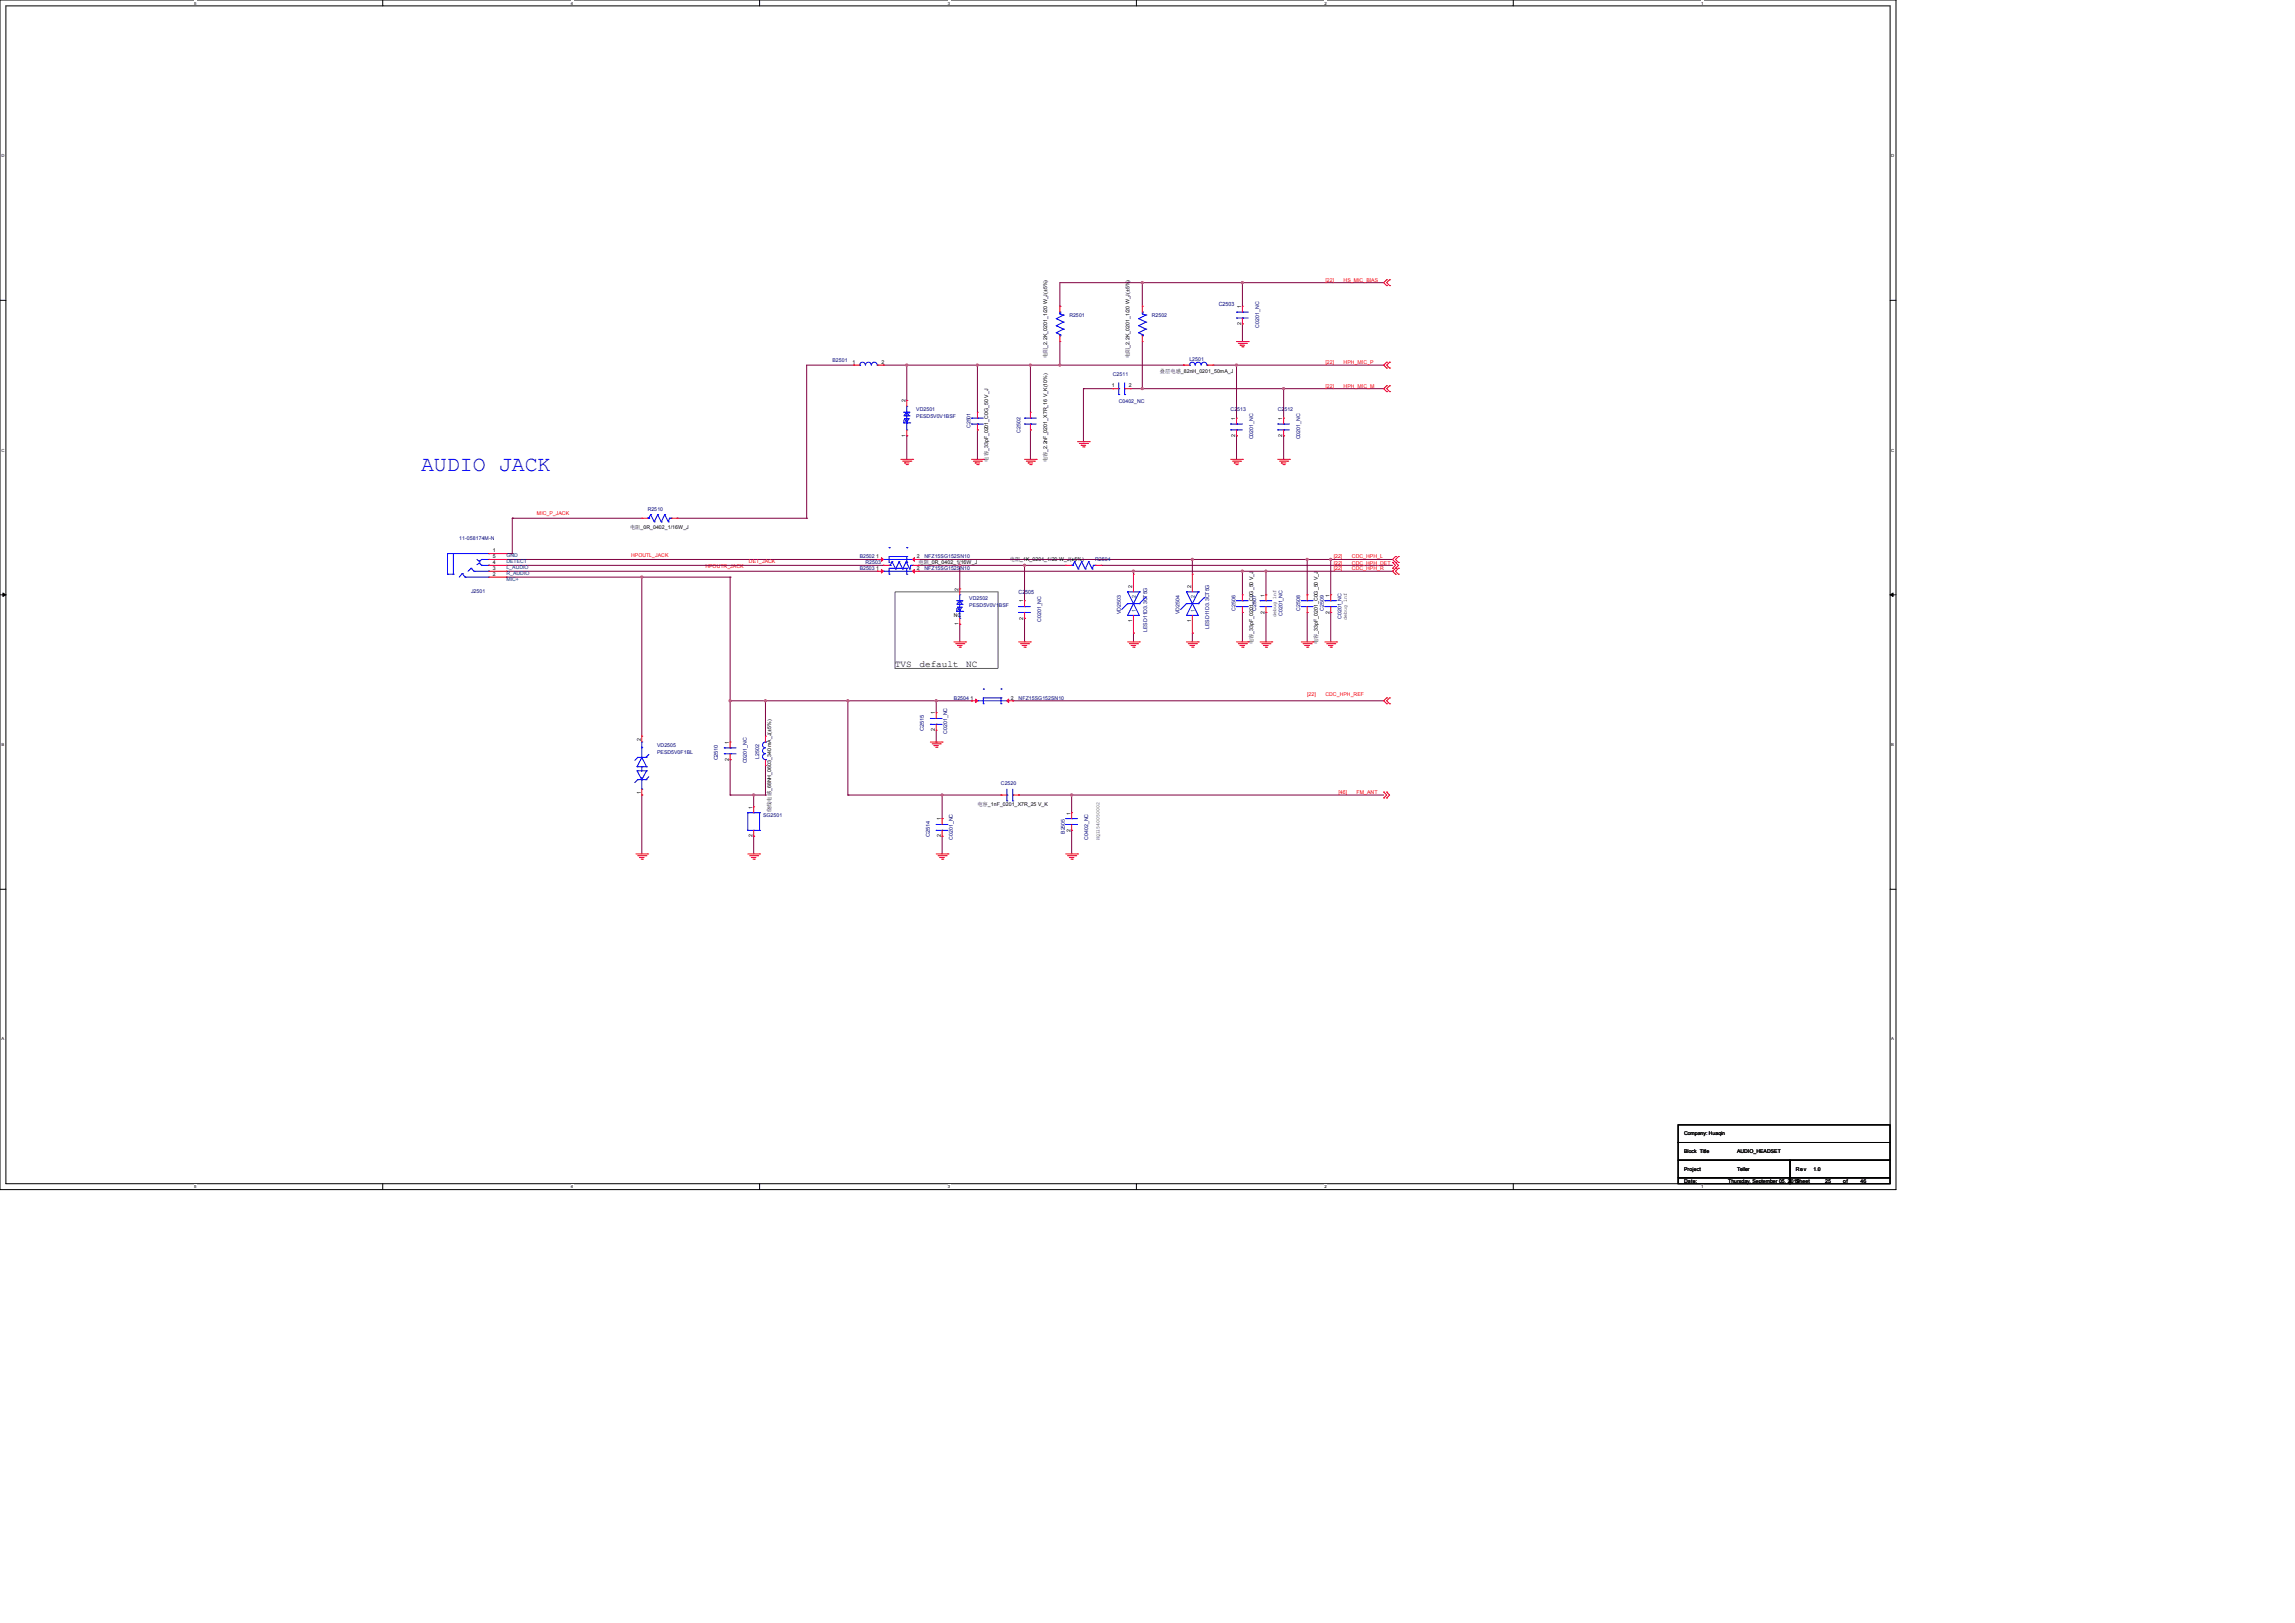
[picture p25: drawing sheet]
<svg xmlns="http://www.w3.org/2000/svg" width="297mm" height="210mm" viewBox="0 0 297 210" stroke-linecap="round" stroke-linejoin="round" font-family="sans-serif">
<defs><g id="words">
<text font-size="2.8" fill="#00f" x="54.5" y="60.9">AUDIO JACK</text>
<g font-size="1.2">
<text x="115.8" y="86.3">TVS</text>
<text x="119" y="86.3">default</text>
<text x="125.1" y="86.3">NC</text>
</g>
<g font-size=".7" fill="#000080">
<text x="138.4" y="41">R2501</text>
<text x="149.1" y="41">R2502</text>
<text x="157.7" y="39.5">C2503</text>
<text x="107.7" y="46.8">B2501</text>
<text x="153.9" y="46.7">L2501</text>
<text x="162.9" y="42.4" transform="rotate(-90 162.9 42.4)">C0201_NC</text>
<text x="118.6" y="53.2">VD2501</text>
<text x="144" y="48.6">C2511</text>
<text x="144.8" y="52.1">C0402_NC</text>
<text x="159.3" y="53.2">C2513</text>
<text x="165.4" y="53.2">C2512</text>
<text x="118.6" y="54.1">PESD5V0V1BSF</text>
<text x="125.6" y="55.4" transform="rotate(-90 125.6 55.4)">C2501</text>
<text x="132.1" y="56" transform="rotate(-90 132.1 56)">C2502</text>
<text x="162.2" y="56.9" transform="rotate(-90 162.2 56.9)">C0201_NC</text>
<text x="168.3" y="56.9" transform="rotate(-90 168.3 56.9)">C0201_NC</text>
<text x="59.4" y="69.8">11-058174M-N</text>
<text x="83.8" y="66.1">R2510</text>
<text x="61" y="76.7">J2501</text>
<text x="111.3" y="73.8">B2503</text>
<text x="111.3" y="72.2">B2502</text>
<text x="112" y="73">R2503</text>
<text x="119.6" y="73.8">NFZ15SG152SN10</text>
<text x="119.6" y="72.2">NFZ15SG152SN10</text>
<text x="125.4" y="77.6">VD2502</text>
<text x="131.8" y="76.9">C2505</text>
<text x="141.7" y="72.6">R2504</text>
<text x="125.4" y="78.5">PESD5V0V1BSF</text>
<text x="134.7" y="80.5" transform="rotate(-90 134.7 80.5)">C0201_NC</text>
<text x="145" y="79.5" transform="rotate(-90 145 79.5)">VD2503</text>
<text x="148.5" y="81.8" transform="rotate(-90 148.5 81.8)">LESD11D3.3CT5G</text>
<text x="152.7" y="79.5" transform="rotate(-90 152.7 79.5)">VD2504</text>
<text x="156.5" y="81.4" transform="rotate(-90 156.5 81.4)">LESD11D3.3CT5G</text>
<text x="159.9" y="79" transform="rotate(-90 159.9 79)">C2506</text>
<text x="162.6" y="79" transform="rotate(-90 162.6 79)">C2507</text>
<text x="166" y="79.7" transform="rotate(-90 166 79.7)">C0201_NC</text>
<text x="168.3" y="79" transform="rotate(-90 168.3 79)">C2508</text>
<text x="171.3" y="79" transform="rotate(-90 171.3 79)">C2509</text>
<text x="173.6" y="80.1" transform="rotate(-90 173.6 80.1)">C0201_NC</text>
<text x="119.6" y="94.6" transform="rotate(-90 119.6 94.6)">C2515</text>
<text x="122.6" y="95" transform="rotate(-90 122.6 95)">C0201_NC</text>
<text x="123.4" y="90.5">B2504</text>
<text x="131.8" y="90.5">NFZ15SG152SN10</text>
<text x="85" y="96.6">VD2505</text>
<text x="85" y="97.5">PESD5V0F1BL</text>
<text x="92.9" y="98.4" transform="rotate(-90 92.9 98.4)">C2510</text>
<text x="96.6" y="98.8" transform="rotate(-90 96.6 98.8)">C0201_NC</text>
<text x="98.3" y="98.2" transform="rotate(-90 98.3 98.2)">L2502</text>
<text x="129.5" y="101.6">C2520</text>
<text x="98.8" y="105.8">SG2501</text>
<text x="137.8" y="107.9" transform="rotate(-90 137.8 107.9)">B2505</text>
<text x="120.3" y="108.3" transform="rotate(-90 120.3 108.3)">C2514</text>
<text x="123.3" y="108.7" transform="rotate(-90 123.3 108.7)">C0201_NC</text>
<text x="140.8" y="108.7" transform="rotate(-90 140.8 108.7)">C0402_NC</text>
</g>
<g font-size=".7">
<text x="160.6" y="39.9" transform="rotate(-90 160.6 39.9)">1</text>
<text x="110.3" y="47.1">1</text>
<text x="114.1" y="47.1">2</text>
<text x="135.5" y="46.3" transform="rotate(-90 135.5 46.3)">电阻_2.2K_0201_1/20 W_J(±5%)</text>
<text x="146.2" y="46.3" transform="rotate(-90 146.2 46.3)">电阻_2.2K_0201_1/20 W_J(±5%)</text>
<text x="160.6" y="42.1" transform="rotate(-90 160.6 42.1)">2</text>
<text x="117.2" y="52" transform="rotate(-90 117.2 52)">2</text>
<text x="143.9" y="50.1">1</text>
<text x="146.1" y="50.1">2</text>
<text x="150.1" y="48.2">叠层电感_82nH_0201_50mA_J</text>
<text x="117.2" y="56.5" transform="rotate(-90 117.2 56.5)">1</text>
<text x="127.9" y="59.7" transform="rotate(-90 127.9 59.7)">电容_33pF_0201_C0G_50 V_J</text>
<text x="135.5" y="59.8" transform="rotate(-90 135.5 59.8)">电容_2.2nF_0201_X7R_16 V_K(10%)</text>
<text x="159.8" y="56.5" transform="rotate(-90 159.8 56.5)">2</text>
<text x="159.8" y="54.3" transform="rotate(-90 159.8 54.3)">1</text>
<text x="165.9" y="56.5" transform="rotate(-90 165.9 56.5)">2</text>
<text x="165.9" y="54.3" transform="rotate(-90 165.9 54.3)">1</text>
<text x="63.8" y="71.5">1</text>
<text x="81.5" y="68.4">电阻_0R_0402_1/16W_J</text>
<text x="63.8" y="74.5">2</text>
<text x="63.8" y="73.7">3</text>
<text x="63.8" y="73">4</text>
<text x="63.8" y="72.2">5</text>
<text x="113.4" y="73.7">1</text>
<text x="113.4" y="72.2">1</text>
<text x="118.6" y="73.7">2</text>
<text x="118.6" y="72.2">2</text>
<text x="118.9" y="73">电阻_0R_0402_1/16W_J</text>
<text x="124" y="76.4" transform="rotate(-90 124 76.4)">2</text>
<text x="130.7" y="72.6">电阻_1K_0201_1/20 W_J(±5%)</text>
<text x="132.4" y="78" transform="rotate(-90 132.4 78)">1</text>
<text x="146.5" y="76.1" transform="rotate(-90 146.5 76.1)">2</text>
<text x="154.1" y="76.1" transform="rotate(-90 154.1 76.1)">2</text>
<text x="163.7" y="77.2" transform="rotate(-90 163.7 77.2)">1</text>
<text x="172" y="77.2" transform="rotate(-90 172 77.2)">1</text>
<text x="123.4" y="79.9">NC</text>
<text x="124" y="80.9" transform="rotate(-90 124 80.9)">1</text>
<text x="132.4" y="80.2" transform="rotate(-90 132.4 80.2)">2</text>
<text x="146.5" y="80.5" transform="rotate(-90 146.5 80.5)">1</text>
<text x="154.1" y="80.5" transform="rotate(-90 154.1 80.5)">1</text>
<text x="162.2" y="83.4" transform="rotate(-90 162.2 83.4)">电容_33pF_0201_C0G_50 V_J</text>
<text x="163.7" y="79.4" transform="rotate(-90 163.7 79.4)">2</text>
<text x="170.6" y="83.4" transform="rotate(-90 170.6 83.4)">电容_33pF_0201_C0G_50 V_J</text>
<text x="172" y="79.4" transform="rotate(-90 172 79.4)">2</text>
<text x="82.9" y="95.9" transform="rotate(-90 82.9 95.9)">2</text>
<text x="121" y="94.6" transform="rotate(-90 121 94.6)">2</text>
<text x="121" y="92.4" transform="rotate(-90 121 92.4)">1</text>
<text x="125.6" y="90.5">1</text>
<text x="130.8" y="90.5">2</text>
<text x="94.3" y="98.4" transform="rotate(-90 94.3 98.4)">2</text>
<text x="94.3" y="96.2" transform="rotate(-90 94.3 96.2)">1</text>
<text x="82.9" y="102.8" transform="rotate(-90 82.9 102.8)">1</text>
<text x="97.4" y="104.6" transform="rotate(-90 97.4 104.6)">1</text>
<text x="99.8" y="105.1" transform="rotate(-90 99.8 105.1)">绕线电感_68NH_0603_340 mA_J(±5%)</text>
<text x="121.8" y="106.2" transform="rotate(-90 121.8 106.2)">1</text>
<text x="126.5" y="104.2">电容_1nF_0201_X7R_25 V_K</text>
<text x="138.5" y="107.6" transform="rotate(-90 138.5 107.6)">2</text>
<text x="138.5" y="105.4" transform="rotate(-90 138.5 105.4)">1</text>
<text x="97.4" y="108.4" transform="rotate(-90 97.4 108.4)">2</text>
<text x="121.8" y="108.4" transform="rotate(-90 121.8 108.4)">2</text>
<text x="217.9" y="146.9">Company: Huaqin</text>
<text x="217.9" y="149.2">Block Title</text>
<text x="224.8" y="149.2">AUDIO_HEADSET</text>
<text x="217.9" y="151.5">Project</text>
<text x="217.9" y="153">Date:</text>
<text x="223.6" y="153">Thursday, September 05, 2019</text>
<text x="224.8" y="151.5">Teller</text>
<text x="232.4" y="151.5">Rev</text>
<text x="232.4" y="153">Sheet</text>
<text x="234.7" y="151.5">1.0</text>
<text x="236.2" y="153">25</text>
<text x="238.5" y="153">of</text>
<text x="240.8" y="153">46</text>
</g>
<g font-size=".7" fill="#f00">
<text x="171.5" y="36.4">[22]</text>
<text x="173.9" y="36.4">HS_MIC_BIAS</text>
<text x="171.5" y="47.1">[22]</text>
<text x="173.9" y="47.1">HPH_MIC_P</text>
<text x="171.5" y="50.1">[22]</text>
<text x="173.9" y="50.1">HPH_MIC_M</text>
<text x="69.5" y="66.7">MIC_P_JACK</text>
<text x="81.7" y="72">HPOUTL_JACK</text>
<text x="91.3" y="73.6">HPOUTR_JACK</text>
<text x="96.9" y="72.8">DET_JACK</text>
<text x="172.6" y="73.1">[22]</text>
<text x="172.6" y="72.2">[22]</text>
<text x="172.6" y="73.8">[22]</text>
<text x="175" y="72.2">CDC_HPH_L</text>
<text x="175" y="73.8">CDC_HPH_R</text>
<text x="175" y="73.1">CDC_HPH_DET</text>
<text x="169.2" y="90.1">[22]</text>
<text x="171.5" y="90.1">CDC_HPH_REF</text>
<text x="173.2" y="102.7">[46]</text>
<text x="175.6" y="102.7">FM_ANT</text>
</g>
<g font-size=".7" fill="#004080">
<text x="65.5" y="75.1">MIC+</text>
<text x="65.5" y="74.4">R_AUDIO</text>
<text x="65.5" y="73.6">L_AUDIO</text>
<text x="65.5" y="72.9">DETECT</text>
<text x="65.5" y="72.1">GND</text>
<text x="147" y="77.3" transform="rotate(-90 147 77.3)">2</text>
<text x="154.6" y="77.3" transform="rotate(-90 154.6 77.3)">2</text>
<text x="147" y="79.2" transform="rotate(-90 147 79.2)">1</text>
<text x="154.6" y="79.2" transform="rotate(-90 154.6 79.2)">1</text>
</g>
<g font-size=".6">
<text x="165.1" y="79.8" transform="rotate(-90 165.1 79.8)">debug 1nf</text>
<text x="174.3" y="80.2" transform="rotate(-90 174.3 80.2)">debug 1nf</text>
<text x="142.3" y="108.7" transform="rotate(-90 142.3 108.7)">HQ11540050002</text>
</g>
<g font-size=".5">
<text x="25.1" y=".6">5</text>
<text x="73.9" y=".6">4</text>
<text x="122.6" y=".6">3</text>
<text x="171.4" y=".6">2</text>
<text x="220.2" y=".6">1</text>
<text x=".2" y="20.4">D</text>
<text x="244.7" y="20.4">D</text>
<text x=".2" y="58.4">C</text>
<text x="244.7" y="58.4">C</text>
<text x=".2" y="96.5">B</text>
<text x="244.7" y="96.5">B</text>
<text x=".2" y="134.6">A</text>
<text x="244.7" y="134.6">A</text>
<text x="25.1" y="153.8">5</text>
<text x="73.9" y="153.8">4</text>
<text x="122.6" y="153.8">3</text>
<text x="171.4" y="153.8">2</text>
<text x="220.2" y="153.8">1</text>
</g>
</g></defs>
<path d="M0 0h245.4v153.9h-245.4zM.8 .8h243.8v152.4h-243.8z" fill="none" stroke="#000" stroke-width=".13"/>
<g fill="#fff">
<path d="M25.1 .1h.3v.6h-.3z"/>
<path d="M25.1 153.2h.3v.6h-.3z"/>
</g>
<path d="M49.5 0v.8M49.5 153.2v.7" fill="none" stroke="#000" stroke-width=".13"/>
<g fill="#fff">
<path d="M73.9 .1h.3v.6h-.3z"/>
<path d="M73.9 153.2h.3v.6h-.3z"/>
</g>
<path d="M98.3 0v.8M98.3 153.2v.7" fill="none" stroke="#000" stroke-width=".13"/>
<g fill="#fff">
<path d="M122.7 .1h.3v.6h-.3z"/>
<path d="M122.7 153.2h.3v.6h-.3z"/>
</g>
<path d="M147.1 0v.8M147.1 153.2v.7" fill="none" stroke="#000" stroke-width=".13"/>
<g fill="#fff">
<path d="M171.4 .1h.3v.6h-.3z"/>
<path d="M171.4 153.2h.3v.6h-.3z"/>
</g>
<path d="M195.8 0v.8M195.8 153.2v.7" fill="none" stroke="#000" stroke-width=".13"/>
<g fill="#fff">
<path d="M220.2 .1h.3v.6h-.3z"/>
<path d="M220.2 153.2h.3v.6h-.3z"/>
<path d="M.2 19.8h.4v.6h-.4z"/>
<path d="M244.8 19.8h.4v.6h-.4z"/>
<path d="M.2 57.9h.4v.6h-.4z"/>
<path d="M244.8 57.9h.4v.6h-.4z"/>
</g>
<path d="M0 38.9h.8M244.6 38.9h.8" fill="none" stroke="#000" stroke-width=".13"/>
<g fill="#fff">
<path d="M.2 96h.4v.6h-.4z"/>
<path d="M244.8 96h.4v.6h-.4z"/>
</g>
<path d="M0 77h.8M244.6 77h.8" fill="none" stroke="#000" stroke-width=".13"/>
<path d="M.4 76.7l.4 .3-.4 .2zM244.6 77l.4-.3v.5z" fill="#000" stroke="#000" stroke-width=".13"/>
<g fill="#fff">
<path d="M.2 134.1h.4v.6h-.4z"/>
<path d="M244.8 134.1h.4v.6h-.4z"/>
</g>
<path d="M115.8 76.6h13.4v9.9h-13.4zM0 115.1h.8M244.6 115.1h.8M217.2 145.5h27.4v2.3h-27.4zM217.2 147.8h27.4v2.3h-27.4zM217.2 150.1h14.4v2.3h-14.4zM217.2 152.4h14.4v.8h-14.4zM231.6 152.4h13v.8h-13zM231.6 150.1h13v2.3h-13z" fill="none" stroke="#000" stroke-width=".13"/>
<g fill="none" stroke="#800040" stroke-width=".13">
<path d="M137.2 39.6h.1M147.8 36.6h.1M147.8 36.6v3M160.8 36.6h.1M160.8 36.6v3M179.1 36.6h-41.9v3M110.5 47.2h.1M110.5 47.2h-6.1v19.9M114.3 47.2h.1M114.3 47.2h38.9M117.3 51.8h.1M117.3 56.4h.1"/>
<path d="M117.3 47.2v4.6M117.3 56.4v3M126.5 47.2h.1M126.5 55.6h.1M126.5 47.2v6.1M126.5 55.6v3.8M133.3 47.2h.1M133.3 55.6h.1M133.3 47.2v6.1M133.3 55.6v3.8M137.2 47.2h.1M137.2 44.2v3"/>
<path d="M140.2 50.3h3.8M140.2 50.3h.1M140.2 57.1h.1M140.2 50.3v6.8M146.3 50.3h32.8M147.8 50.3h.1M147.8 44.2v6.1M153.2 47.2h.1M157 47.2h22.1M160 56.4h.1M160 47.2h.1M160 47.2v6.9"/>
<path d="M160 56.4v3M160.8 41.9h.1M160.8 41.9v2.3M166.1 50.3h.1M166.1 56.4h.1M166.1 50.3v3.8M166.1 56.4v3M179.1 50.3h.1M179.1 47.2h.1M65.5 74.7h29M65.5 72.4h48M65.5 73.9h48"/>
<path d="M65.5 71.6h.8M65.5 73.2h48.8M66.3 67.1h.1M66.3 71.6h.1M66.3 67.1v4.5M66.3 67.1h16.8M83.1 74.7h.1M83.1 74.7v20.5M87.6 67.1h.1M87.6 67.1h16.8M94.5 74.7h.1M94.5 74.7v21.3"/>
<path d="M104.4 67.1h.1M113.5 72.4h.1M113.5 73.9h.1M114.3 73.2h.1M118.9 73.2h19M118.9 73.9h61.3M118.9 72.4h.1M118.9 73.9h.1M118.9 73.2h.1M118.9 72.4h61.3M124.2 73.2h.1M124.2 73.2v3"/>
<path d="M132.6 73.2h.1M132.6 73.2v4.5M142.5 73.2h37.7M142.5 73.2h.1M146.7 73.9h.1M146.7 73.9v.4M154.3 72.4h.1M154.3 72.4v1.9M160.8 73.9h.1M160.8 79.2h.1M160.8 73.9v3.1M160.8 79.2v3.9"/>
<path d="M163.8 73.9h.1M163.8 79.2h.1M163.8 73.9v3.1M163.8 79.2v3.9M169.2 72.4h.1M169.2 79.2h.1M169.2 72.4v4.6M169.2 79.2v3.9M172.2 72.4h.1M172.2 79.2h.1M172.2 72.4v4.6M172.2 79.2v3.9"/>
<path d="M180.2 73.9h.1M94.5 90.7h31.2M94.5 90.7h.1M94.5 98.3h.1M94.5 98.3v4.6M99.1 90.7h.1M99.1 90.7v4.5M99.1 99.1v3.8M109.7 90.7h.1M109.7 90.7v12.2M121.2 90.7h.1M121.2 96h.1"/>
<path d="M121.2 90.7v1.5M121.2 94.5v1.5M124.2 80.8h.1M124.2 80.8v2.3M125.7 90.7h.1M131.1 90.7h.1M131.1 90.7h48M132.6 80h.1M132.6 80v3.1M146.7 81.9h.1M146.7 81.9v1.2M154.3 81.9h.1"/>
<path d="M154.3 81.9v1.2M83.1 102.9h.1M83.1 102.9v7.6M94.5 102.9h.1M94.5 102.9h4.6M97.5 102.9h.1M97.5 108.2h.1M97.5 102.9v1.5M97.5 108.2v2.3M99.1 102.9h.1M109.7 102.9h19.8M109.7 102.9h.1"/>
<path d="M121.9 108.2h.1M121.9 105.9h.1M121.9 102.9h.1M121.9 102.9v3M121.9 108.2v2.3M131.8 102.9h.1M131.8 102.9h47.3M138.7 102.9h.1M138.7 107.4h.1M138.7 102.9v2.3M138.7 107.4v3.1"/>
</g>
<g fill="#f0f" stroke="#f0f" stroke-width=".13">
<circle cx="137.1" cy="47.2" r=".14"/>
<circle cx="147.8" cy="36.6" r=".14"/>
<circle cx="147.8" cy="50.3" r=".14"/>
<circle cx="166.1" cy="50.3" r=".14"/>
<circle cx="160" cy="47.2" r=".14"/>
<circle cx="117.3" cy="47.2" r=".14"/>
<circle cx="126.5" cy="47.2" r=".14"/>
<circle cx="133.3" cy="47.2" r=".14"/>
<circle cx="160.8" cy="36.6" r=".14"/>
<circle cx="154.3" cy="72.4" r=".14"/>
<circle cx="172.2" cy="72.4" r=".14"/>
<circle cx="169.2" cy="72.4" r=".14"/>
<circle cx="146.7" cy="73.9" r=".14"/>
<circle cx="163.8" cy="73.9" r=".14"/>
<circle cx="124.2" cy="73.1" r=".14"/>
<circle cx="132.6" cy="73.1" r=".14"/>
<circle cx="94.5" cy="90.7" r=".14"/>
<circle cx="99" cy="90.7" r=".14"/>
<circle cx="109.7" cy="90.7" r=".14"/>
<circle cx="97.5" cy="102.9" r=".14"/>
<circle cx="160.8" cy="73.9" r=".14"/>
<circle cx="121.9" cy="102.9" r=".14"/>
<circle cx="138.7" cy="102.9" r=".14"/>
<circle cx="121.1" cy="90.7" r=".14"/>
<circle cx="83" cy="74.7" r=".14"/>
</g>
<g fill="none" stroke="#f00" stroke-width=".13">
<path d="M137.2 39.6h.1M137.2 39.6v.8M147.8 39.6h.1M147.8 39.6v.8M160.8 39.6h.1M160.8 39.6v.8M179.5 37h.1M179.5 36.2h.1M179.5 36.2l-.4 .4 .4 .4M179.8 36.2l-.3 .4 .3 .4M179.8 36.2h.1M179.8 37h.1"/>
<path d="M110.5 47.2h.8M110.5 47.2h.1M113.5 47.2h.8M114.3 47.2h.1M116.6 59.4h1.5M116.8 59.7h1.1M117.1 59.9h.1M117.1 59.9h.5M117.3 51.8h.1M117.3 56.4h.1M117.3 51.8v.8M117.3 55.6v.8"/>
<path d="M117.9 59.7h.1M118.1 59.4h.1M125.7 59.4h1.6M126 59.7h1M126.2 59.9h.6M126.2 59.9h.1M126.5 53.3h.1M126.5 55.6h.1M126.5 53.3v.8M126.5 54.9v.7M127 59.7h.1M127.3 59.4h.1"/>
<path d="M132.6 59.4h1.5M132.8 59.7h1.1M133.1 59.9h.5M133.1 59.9h.1M133.3 53.3h.1M133.3 55.6h.1M133.3 53.3v.8M133.3 54.9v.7M133.9 59.7h.1M134.1 59.4h.1M137.2 44.2h.1M137.2 43.4v.8"/>
<path d="M139.4 57.1h1.6M139.7 57.4h1M139.9 57.6h.6M139.9 57.6h.1M140.1 57.8h.2M140.3 57.8h.1M140.7 57.4h.1M141 57.1h.1M144 50.3h.1M144 50.3h.8M145.5 50.3h.8M146.3 50.3h.1"/>
<path d="M147.8 44.2h.1M147.8 43.4v.8M153.2 47.2h.1M153.2 47.2h.7M156.2 47.2h.8M157 47.2h.1M159.3 59.4h1.5M159.5 59.7h1M159.7 59.9h.6M159.7 59.9h.1M160 54.1h.1M160 56.4h.1"/>
<path d="M160 44.2h1.5M160 54.1v.8M160 55.6v.8M160.3 44.4h1M160.5 44.7h.6M160.5 44.7h.1M160.5 59.7h.1M160.7 44.9h.2M160.8 59.4h.1M160.8 41.9h.1M160.8 41.1v.8M160.9 44.9h.1"/>
<path d="M161.3 44.4h.1M161.5 44.2h.1M165.4 59.4h1.5M165.6 59.7h1M165.8 59.9h.6M165.8 59.9h.1M166.1 54.1h.1M166.1 56.4h.1M166.1 54.1v.8M166.1 55.6v.8M166.6 59.7h.1M166.9 59.4h.1"/>
<path d="M179.5 50.7h.1M179.5 49.9h.1M179.5 47.6h.1M179.5 46.9h.1M179.5 49.9l-.4 .4 .4 .4M179.5 46.9l-.4 .3 .4 .4M179.8 49.9l-.3 .4 .3 .4M179.8 46.9l-.3 .3 .3 .4M179.8 49.9h.1M179.8 50.7h.1M179.8 46.9h.1M179.8 47.6h.1"/>
<path d="M63.2 74.7h2.3M63.2 73.9h2.3M63.2 73.2h2.3M63.2 72.4h2.3M63.2 71.6h2.3M65.5 74.7h.1M65.5 73.9h.1M65.5 73.2h.1M65.5 72.4h.1M65.5 71.6h.1M83.1 67.1h.1M83.1 67.1h.7"/>
<path d="M86.9 67.1h.7M87.6 67.1h.1M113.5 73.9h.1M113.5 72.4h.1M113.5 73.9h.8M113.5 72.4h.8M114.3 73.2h.1M114.3 73.2h.8M117.3 60.1h.1M117.4 60.1h.1M118.1 73.9h.8M118.1 73.2h.8"/>
<path d="M118.1 72.4h.8M118.9 73.2h.1M118.9 73.9h.1M118.9 72.4h.1M124.2 76.2h.1M124.2 76.2v.8M126.4 60.1h.2M126.6 60.1h.1M132.6 77.7h.1M132.6 77.7v.8M132.6 79.2v.8M133.3 60.1h.1"/>
<path d="M133.4 60.1h.1M137.9 73.2h.1M137.9 73.2h.8M141.7 73.2h.8M142.5 73.2h.1M146.7 74.3h.1M146.7 74.3v2.3M146.7 79.6v2.3M154.3 74.3h.1M154.3 74.3v2.3M154.3 79.6v2.3M159.9 60.1h.2"/>
<path d="M160.1 60.1h.1M160.8 77h.1M160.8 79.2h.1M160.8 77v.7M160.8 78.5v.7M163.8 77h.1M163.8 79.2h.1M163.8 77v.7M163.8 78.5v.7M166 60.1h.2M166.2 60.1h.1M169.2 77h.1"/>
<path d="M169.2 79.2h.1M169.2 77v.7M169.2 78.5v.7M172.2 77h.1M172.2 79.2h.1M172.2 77v.7M172.2 78.5v.7M180.2 72.8h.1M180.2 73.5h.1M180.2 72.8l.4 .4-.4 .3M180.6 72l-.4 .4 .8 .8-.8 .7 .4 .4M180.6 72.8h.1"/>
<path d="M180.6 72h.1M180.6 74.3h.1M180.6 73.5h.1M181 72h.1M181 72.8h.1M181 73.5h.1M181 74.3h.1M181 72l-.4 .4 .4 .4M181 73.5l-.4 .4 .4 .4M83.1 95.2h.1M83.1 95.2v.8M94.5 96h.1"/>
<path d="M94.5 98.3h.1M94.5 96v.8M94.5 97.5v.8M99.1 99.1h.1M99.1 95.2h.1M99.1 95.2v.8M99.1 98.3v.8M120.4 96h1.5M120.6 96.2h1.1M120.9 96.5h.6M120.9 96.5h.1M121.1 96.7h.1"/>
<path d="M121.2 92.2h.1M121.2 94.5h.1M121.2 92.2v.8M121.2 93.7v.8M121.2 96.7h.1M121.7 96.2h.1M121.9 96h.1M123.4 83.1h1.6M123.7 83.3h1M123.9 83.5h.1M123.9 83.5h.6M124.1 83.7h.2"/>
<path d="M124.2 80.8h.1M124.2 80v.8M124.3 83.7h.1M124.7 83.3h.1M125 83.1h.1M125.7 90.7h.1M125.7 90.7h.8M130.3 90.7h.8M131.1 90.7h.1M131.8 83.1h1.5M132.1 83.3h1M132.3 83.5h.6"/>
<path d="M132.3 83.5h.1M132.5 83.7h.2M132.6 80h.1M132.7 83.7h.1M133.1 83.3h.1M133.3 83.1h.1M145.9 83.1h1.5M146.2 83.3h1M146.4 83.5h.1M146.4 83.5h.6M146.6 83.7h.2M146.7 81.9h.1"/>
<path d="M146.8 83.7h.1M147.2 83.3h.1M147.4 83.1h.1M153.5 83.1h1.6M153.8 83.3h1M154 83.5h.6M154 83.5h.1M154.2 83.7h.2M154.3 81.9h.1M154.4 83.7h.1M154.8 83.3h.1M155.1 83.1h.1"/>
<path d="M160 83.1h1.5M160.3 83.3h1M160.5 83.5h.6M160.5 83.5h.1M160.7 83.7h.2M160.9 83.7h.1M161.3 83.3h.1M161.5 83.1h.1M163.1 83.1h1.5M163.3 83.3h1.1M163.5 83.5h.6M163.5 83.5h.1"/>
<path d="M163.7 83.7h.2M163.9 83.7h.1M164.4 83.3h.1M164.6 83.1h.1M168.4 83.1h1.5M168.6 83.3h1.1M168.9 83.5h.6M168.9 83.5h.1M169.1 83.7h.1M169.2 83.7h.1M169.7 83.3h.1M169.9 83.1h.1"/>
<path d="M171.4 83.1h1.6M171.7 83.3h1M171.9 83.5h.6M171.9 83.5h.1M172.1 83.7h.2M172.3 83.7h.1M172.7 83.3h.1M173 83.1h.1M179.5 91.1h.1M179.5 90.3h.1M179.5 90.3l-.4 .4 .4 .4M179.8 90.3l-.3 .4 .3 .4"/>
<path d="M179.8 90.3h.1M179.8 91.1h.1M82.3 110.5h1.5M82.5 110.7h1.1M82.8 111h.6M82.8 111h.1M83 111.2h.1M83.1 102.9h.1M83.1 102.1v.8M83.1 111.2h.1M83.6 110.7h.1M83.8 110.5h.1"/>
<path d="M96.8 110.5h1.5M97 110.7h1.1M97.2 111h.6M97.2 111h.1M97.5 111.2h.1M97.5 108.2h.1M97.5 104.4h.1M97.5 104.4v.8M97.5 107.4v.8M97.6 111.2h.1M98.1 110.7h.1M98.3 110.5h.1"/>
<path d="M121.2 110.5h1.5M121.4 110.7h1M121.6 111h.6M121.6 111h.1M121.8 111.2h.2M121.9 105.9h.1M121.9 108.2h.1M121.9 105.9v.8M121.9 107.4v.8M122 111.2h.1M122.4 110.7h.1M122.7 110.5h.1"/>
<path d="M129.5 102.9h.8M129.5 102.9h.1M131.1 102.9h.7M131.8 102.9h.1M137.9 110.5h1.5M138.2 110.7h1M138.4 111h.6M138.4 111h.1M138.6 111.2h.2M138.7 105.2h.1M138.7 107.4h.1M138.7 105.2v.7"/>
<path d="M138.7 106.7v.7M138.8 111.2h.1M139.2 110.7h.1M139.4 110.5h.1M179.1 102.5l.4 .4-.4 .4M179.1 102.5h.1M179.1 103.3h.1M179.5 102.5h.1M179.5 103.3h.1M179.5 102.5l.3 .4-.3 .4"/>
</g>
<g fill="none" stroke="#00f" stroke-width=".13">
<path d="M111.3 47.2h.1M111.3 47.2a.37 .37 0 0 1 .3-.3 .37 .37 0 0 1 .4 .3 .38 .38 0 0 1 .4-.3 .38 .38 0 0 1 .4 .3M112.8 47.2a.37 .37 0 0 1 .3-.3 .37 .37 0 0 1 .4 .3M113.5 47.2h.1M117 54.7h.1M117 53.3h.1M117 54.3v.4M117 54.7h.7M117 53.3h.6M117.1 54.2h.1M117.1 53.8h.1M117.1 54.2l.2 .5"/>
<path d="M117.1 54.2h.5M117.1 53.8h.5M117.3 53.3l-.3 .5M117.3 52.6h.1M117.3 55.6h.1M117.3 54.7h.1M117.3 53.3h.1M117.3 52.6v3M117.3 53.3l.3 .5M117.6 54.2h.1M117.6 54.2l-.3 .5M117.6 53.8h.1"/>
<path d="M117.6 53.3h.1M117.6 53.3v.2M117.7 54.7h.1M125.7 54.1h.1M125.7 54.9h.1M125.7 54.9h1.6M125.7 54.1h1.6M126.5 54.1h.1M126.5 54.9h.1M132.6 54.1h.1M132.6 54.9h.1M132.6 54.9h1.5"/>
<path d="M132.6 54.1h1.5M133.3 54.1h.1M133.3 54.9h.1M136.7 41.2h.1M136.7 42.1h.1M136.7 43.1h.1M136.7 41.2l.9 .5M136.7 42.1l.9 .5M136.7 43.1l.5 .2M137.2 40.4h.1M137.2 43.4h.1M137.2 40.6h.1"/>
<path d="M137.2 43.3h.1M137.2 40.4v.2M137.2 43.3v.1M137.2 40.6l.4 .2M137.6 40.8h.1M137.6 41.7h.1M137.6 42.6h.1M137.6 40.8l-.9 .4M137.6 41.7l-.9 .4M137.6 42.6l-.9 .5M144.8 50.3h.1M144.8 51.1h.1"/>
<path d="M144.8 49.5v1.6M145.5 51.1h.1M145.5 50.3h.1M145.5 49.5v1.6M147.4 41.2h.1M147.4 42.1h.1M147.4 43.1h.1M147.4 41.2l.9 .5M147.4 42.1l.9 .5M147.4 43.1l.4 .2M147.8 40.4h.1M147.8 43.4h.1"/>
<path d="M147.8 40.6h.1M147.8 43.3h.1M147.8 40.4v.2M147.8 43.3v.1M147.8 40.6l.5 .2M148.3 40.8h.1M148.3 41.7h.1M148.3 42.6h.1M148.3 40.8l-.9 .4M148.3 41.7l-.9 .4M148.3 42.6l-.9 .5M153.9 47.2h.1"/>
<path d="M153.9 47.2a.37 .37 0 0 1 .4-.3 .37 .37 0 0 1 .4 .3 .38 .38 0 0 1 .3-.3 .38 .38 0 0 1 .4 .3M155.4 47.2a.37 .37 0 0 1 .4-.3 .37 .37 0 0 1 .4 .3M156.2 47.2h.1M159.3 54.9h.1M159.3 55.6h.1M159.3 54.9h1.5M159.3 55.6h1.5M160 54.9h.1M160 55.6h.1M160 40.4h.1M160 41.1h.1M160 40.4h1.5"/>
<path d="M160 41.1h1.5M160.8 40.4h.1M160.8 41.1h.1M165.4 54.9h.1M165.4 55.6h.1M165.4 54.9h1.5M165.4 55.6h1.5M166.1 54.9h.1M166.1 55.6h.1M57.9 71.6h.1M57.9 74.3h.1M57.9 71.6v2.7"/>
<path d="M57.9 71.6h5.3M57.9 74.3h.8M58.7 74.3h.1M58.7 71.6v2.7M59.8 74.2l-.4 .5M59.8 74.2h.1M59.8 74.2l.4 .5M60.2 74.7h.1M60.2 74.7h3M61 73.5l-.4 .4M61 73.5h.1M61 73.5l.3 .4"/>
<path d="M61.3 73.9h.1M61.3 73.9h1.9M61.7 72.4l.3 .2M62 72.6h.1M62 72.9h.1M62 72.9l.3 .3M62 72.9l-.3 .2M62.3 72.4h.1M62.3 73.2h.1M62.3 72.4h.9M62.3 73.2h.9M62.3 72.4l-.3 .2"/>
<path d="M63.2 71.6h.1M63.2 72.4h.1M63.2 73.2h.1M63.2 74.7h.1M63.2 73.9h.1M83.8 67.1h.2M83.8 67.1h.1M84 67.1h.1M84.2 66.6h.1M84.2 66.6l-.2 .5M84.2 66.6l.5 .9M84.7 67.5h.1"/>
<path d="M85.1 66.6h.1M85.1 66.6l-.4 .9M85.1 66.6l.5 .9M85.6 67.5h.1M86 66.6h.1M86 66.6l-.4 .9M86 66.6l.5 .9M86.5 67.5h.1M86.6 67.1h.1M86.6 67.1l-.1 .4M86.6 67.1h.3M86.9 67.1h.1"/>
<path d="M114.3 73.9h3.8M114.3 72.4h3.8M114.3 73.9h.1M114.3 72.4h.1M115.1 73.2h.1M115.1 72.4h.1M115.1 74.3h.1M115.1 70.9h.1M115.1 72.8h.1M115.2 73.2h.1M115.4 72.7h.1M115.4 72.7l-.2 .5"/>
<path d="M115.4 72.7l.5 .9M115.9 73.6h.1M116.4 72.7h.1M116.4 72.7l-.5 .9M116.4 72.7l.4 .9M116.8 73.6h.1M117.3 72.7h.1M117.3 72.7l-.5 .9M117.3 72.7l.4 .9M117.3 72h-2.2v.8M117.3 73.5h-2.2v.8M117.3 72.4h.1"/>
<path d="M117.3 73.5h.1M117.3 74.3h.1M117.3 70.9h.1M117.3 72h.1M117.3 72.8h.1M117.3 72v.8M117.3 73.5v.8M117.7 73.6h.1M117.9 73.2h.2M117.9 73.2h.1M117.9 73.2l-.2 .4M118.1 73.2h.1"/>
<path d="M123.8 79.1h.1M123.8 77.7h.1M123.8 78.7v.4M123.8 79.1h.8M123.8 77.7h.7M123.9 78.6h.1M123.9 78.2h.1M123.9 78.6l.3 .5M123.9 78.6h.5M123.9 78.2h.6M124.2 77h.1M124.2 79.1h.1"/>
<path d="M124.2 77.7h.1M124.2 77v3M124.2 77.7l.3 .5M124.2 77.7l-.4 .5M124.4 78.6l-.2 .5M124.4 78.6h.1M124.5 78.2h.1M124.5 77.7h.1M124.5 77.7v.2M124.6 79.1h.1M131.8 78.5h.1M131.8 79.2h.1"/>
<path d="M131.8 78.5h1.5M131.8 79.2h1.5M132.6 78.5h.1M132.6 79.2h.1M138.7 73.2h.1M138.8 73.2h.1M139.1 72.7l.4 .9M139.1 72.7h.1M139.1 72.7l-.3 .5M139.5 73.6h.1M140 72.7h.1M140 72.7l-.5 .9"/>
<path d="M140 72.7l.4 .9M140.4 73.6h.1M140.9 72.7h.1M140.9 72.7l-.5 .9M140.9 72.7l.5 .9M141.4 73.6h.1M141.5 73.2h.1M141.5 73.2l-.1 .4M141.5 73.2h.2M141.7 73.2h.1M145.9 76.6l.8 1.5 .7-1.5M145.9 78.1l-.7 .8"/>
<path d="M145.9 76.6h.1M145.9 78.1h.1M145.9 76.6h1.5M145.9 78.1h1.5M146.7 78.1l.7 1.5h-1.5zM147.4 76.6h.1M147.4 78.1h.1M148.2 77.3l-.8 .8M148.2 77.3h.1M153.5 78.1l-.7 .8M153.5 76.6h.1M153.5 78.1h.1"/>
<path d="M153.5 76.6h1.6M153.5 78.1h1.6M153.5 76.6l.8 1.5 .8-1.5M154.3 78.1l.8 1.5h-1.6zM155.1 76.6h.1M155.1 78.1h.1M155.8 77.3l-.7 .8M155.8 77.3h.1M160 77.7h.1M160 78.5h.1M160 77.7h1.5M160 78.5h1.5"/>
<path d="M160.8 77.7h.1M160.8 78.5h.1M163.1 77.7h.1M163.1 78.5h.1M163.1 77.7h1.5M163.1 78.5h1.5M163.8 77.7h.1M163.8 78.5h.1M168.4 77.7h.1M168.4 78.5h.1M168.4 77.7h1.5M168.4 78.5h1.5"/>
<path d="M169.2 77.7h.1M169.2 78.5h.1M171.4 77.7h.1M171.4 78.5h.1M171.5 77.7h1.5M171.5 78.5h1.5M172.2 77.7h.1M172.2 78.5h.1M82.4 99.2h1.3M82.4 99.2h.1M82.4 99.7h.1M82.4 99.7h1.3"/>
<path d="M82.4 99.7l.7 1.2M82.5 98l-.4 .4M82.5 98h.1M82.5 98h1.1M83.1 98l-.7 1.2M83.1 96.7h.1M83.1 98h.1M83.1 99.2h.1M83.1 96h.1M83.1 96v2.2M83.1 99.2v.6M83.1 98l.6 1.2"/>
<path d="M83.6 98h.1M83.7 99.2h.1M83.7 99.7h.1M83.7 99.7l-.6 1.2M84 97.6l-.4 .4M93.7 96.8h.1M93.7 97.5h.1M93.7 96.8h1.5M93.7 97.5h1.5M94.5 96.8h.1M94.5 97.5h.1M99.1 96h.1"/>
<path d="M99.1 98.3h.1M99.1 97.5a.37 .37 0 0 0-.4 .4 .37 .37 0 0 0 .4 .4M99.1 96a.38 .38 0 0 0-.4 .4 .38 .38 0 0 0 .4 .4 .37 .37 0 0 0-.4 .3 .37 .37 0 0 0 .4 .4M120.4 93h.1M120.4 93.7h.1M120.4 93h1.5M120.4 93.7h1.5M121.2 93h.1M121.2 93.7h.1M124.2 80h.1M126.5 90.7h3.8M126.5 90.7h.1"/>
<path d="M127.3 89.2h.1M127.3 91.1h.1M129.5 90.3h-2.2v.8M129.5 89.2h.1M129.5 90.3h.1M129.5 91.1h.1M129.5 90.3v.8M82.5 100.9l-.4 .4M82.5 100.9h.1M82.5 100.9h1.1M83.1 102.1h.1M83.1 100.9h.1"/>
<path d="M83.1 100.6v1.5M83.6 100.9h.1M84 100.5l-.4 .4M96.8 105.2h.1M96.8 107.4h.1M96.8 105.2v2.2M96.8 105.2h1.5M96.8 107.4h1.5M97.5 107.4h.1M97.5 105.2h.1M98.3 105.2h.1M98.3 107.4h.1"/>
<path d="M98.3 105.2v2.2M121.2 106.7h.1M121.2 107.4h.1M121.2 106.7h1.5M121.2 107.4h1.5M121.9 106.7h.1M121.9 107.4h.1M130.3 102.9h.1M130.3 103.6h.1M130.3 102.1v1.5M131.1 103.6h.1M131.1 102.9h.1"/>
<path d="M131.1 102.1v1.5M137.9 105.9h.1M137.9 106.7h.1M137.9 105.9h1.5M137.9 106.7h1.5M138.7 105.9h.1M138.7 106.7h.1"/>
</g>
<g fill="#f00" stroke="#f00" stroke-width=".13">
<path d="M126.3 90.4l.2 .3-.2 .2z"/>
<path d="M130.3 90.7l.2-.3v.5z"/>
<path d="M114.1 73.7l.2 .2-.2 .2z"/>
<path d="M118.1 73.9l.2-.2v.4z"/>
<path d="M114.1 72.2l.2 .2-.2 .2z"/>
<path d="M118.1 72.4l.2-.2v.4z"/>
</g>
<use href="#words"/>
</svg>
